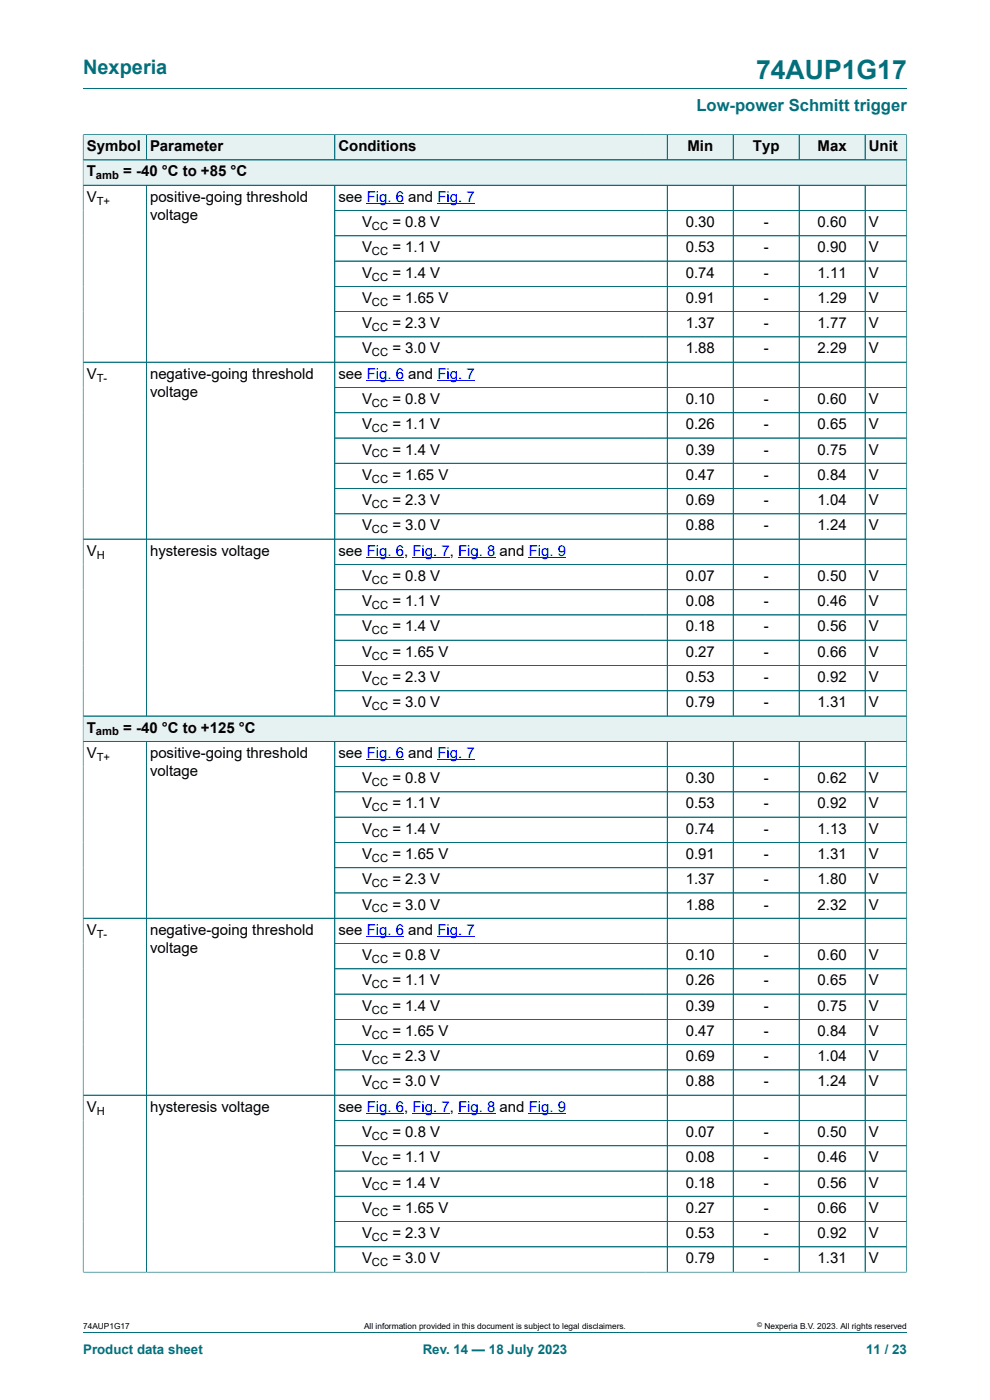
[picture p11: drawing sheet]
<svg xmlns="http://www.w3.org/2000/svg" width="210mm" height="297mm" viewBox="0 0 210 297" stroke-linecap="round" stroke-linejoin="round" font-family="sans-serif">
<defs><g id="words">
<text font-size="5.6" fill="#036f7b" x="160.4" y="16.8">74AUP1G17</text>
<text font-size="4.2" fill="#036f7b" x="17.6" y="15.6">Nexperia</text>
<text font-size="3.5" fill="#036f7b" x="147.7" y="23.7">Low-power Schmitt trigger</text>
<g font-size="3.2">
<text x="18.4" y="32.1">Symbol</text>
<text x="31.8" y="32.1">Parameter</text>
<text x="71.8" y="32.1">Conditions</text>
<text x="145.8" y="32.1">Min</text>
<text x="159.7" y="32.1">Typ</text>
<text x="173.4" y="32.1">Max</text>
<text x="184.3" y="32.1">Unit</text>
<text x="18.4" y="37.4">T</text>
<text x="26.1" y="37.4">= -40 °C to +85 °C</text>
<text x="18.4" y="42.8">V</text>
<text x="31.8" y="42.8">positive-going threshold</text>
<text x="31.8" y="46.6">voltage</text>
<text x="71.8" y="42.8">see Fig. 6 and Fig. 7</text>
<text x="76.8" y="48.2">V</text>
<text x="76.8" y="53.5">V</text>
<text x="83.2" y="48.2">= 0.8 V</text>
<text x="83.2" y="53.5">= 1.1 V</text>
<text x="145.5" y="48.2">0.30</text>
<text x="145.5" y="53.5">0.53</text>
<text x="162" y="48.2">-</text>
<text x="162" y="53.5">-</text>
<text x="173.4" y="48.2">0.60</text>
<text x="173.4" y="53.5">0.90</text>
<text x="184.3" y="48.2">V</text>
<text x="184.3" y="53.5">V</text>
<text x="76.8" y="58.9">V</text>
<text x="83.2" y="58.9">= 1.4 V</text>
<text x="145.5" y="58.9">0.74</text>
<text x="162" y="58.9">-</text>
<text x="173.4" y="58.9">1.11</text>
<text x="184.3" y="58.9">V</text>
<text x="76.8" y="64.3">V</text>
<text x="83.2" y="64.3">= 1.65 V</text>
<text x="145.5" y="64.3">0.91</text>
<text x="162" y="64.3">-</text>
<text x="173.4" y="64.3">1.29</text>
<text x="184.3" y="64.3">V</text>
<text x="76.8" y="69.6">V</text>
<text x="83.2" y="69.6">= 2.3 V</text>
<text x="145.5" y="69.6">1.37</text>
<text x="162" y="69.6">-</text>
<text x="173.4" y="69.6">1.77</text>
<text x="184.3" y="69.6">V</text>
<text x="76.8" y="75">V</text>
<text x="83.2" y="75">= 3.0 V</text>
<text x="145.5" y="75">1.88</text>
<text x="162" y="75">-</text>
<text x="173.4" y="75">2.29</text>
<text x="184.3" y="75">V</text>
<text x="18.4" y="80.3">V</text>
<text x="31.8" y="80.3">negative-going threshold</text>
<text x="71.8" y="80.3">see Fig. 6 and Fig. 7</text>
<text x="31.8" y="84.1">voltage</text>
<text x="76.8" y="85.7">V</text>
<text x="83.2" y="85.7">= 0.8 V</text>
<text x="145.5" y="85.7">0.10</text>
<text x="162" y="85.7">-</text>
<text x="173.4" y="85.7">0.60</text>
<text x="184.3" y="85.7">V</text>
<text x="76.8" y="91.1">V</text>
<text x="83.2" y="91.1">= 1.1 V</text>
<text x="145.5" y="91.1">0.26</text>
<text x="162" y="91.1">-</text>
<text x="173.4" y="91.1">0.65</text>
<text x="184.3" y="91.1">V</text>
<text x="76.8" y="96.4">V</text>
<text x="76.8" y="101.8">V</text>
<text x="83.2" y="96.4">= 1.4 V</text>
<text x="83.2" y="101.8">= 1.65 V</text>
<text x="145.5" y="96.4">0.39</text>
<text x="145.5" y="101.8">0.47</text>
<text x="162" y="96.4">-</text>
<text x="162" y="101.8">-</text>
<text x="173.4" y="96.4">0.75</text>
<text x="173.4" y="101.8">0.84</text>
<text x="184.3" y="96.4">V</text>
<text x="184.3" y="101.8">V</text>
<text x="76.8" y="107.1">V</text>
<text x="83.2" y="107.1">= 2.3 V</text>
<text x="145.5" y="107.1">0.69</text>
<text x="162" y="107.1">-</text>
<text x="173.4" y="107.1">1.04</text>
<text x="184.3" y="107.1">V</text>
<text x="76.8" y="112.5">V</text>
<text x="83.2" y="112.5">= 3.0 V</text>
<text x="145.5" y="112.5">0.88</text>
<text x="162" y="112.5">-</text>
<text x="173.4" y="112.5">1.24</text>
<text x="184.3" y="112.5">V</text>
<text x="18.4" y="117.9">V</text>
<text x="31.8" y="117.9">hysteresis voltage</text>
<text x="71.8" y="117.9">see Fig. 6, Fig. 7, Fig. 8 and Fig. 9</text>
<text x="76.8" y="123.2">V</text>
<text x="83.2" y="123.2">= 0.8 V</text>
<text x="145.5" y="123.2">0.07</text>
<text x="162" y="123.2">-</text>
<text x="173.4" y="123.2">0.50</text>
<text x="184.3" y="123.2">V</text>
<text x="76.8" y="128.6">V</text>
<text x="83.2" y="128.6">= 1.1 V</text>
<text x="145.5" y="128.6">0.08</text>
<text x="162" y="128.6">-</text>
<text x="173.4" y="128.6">0.46</text>
<text x="184.3" y="128.6">V</text>
<text x="76.8" y="134">V</text>
<text x="83.2" y="134">= 1.4 V</text>
<text x="145.5" y="134">0.18</text>
<text x="162" y="134">-</text>
<text x="173.4" y="134">0.56</text>
<text x="184.3" y="134">V</text>
<text x="76.8" y="139.3">V</text>
<text x="83.2" y="139.3">= 1.65 V</text>
<text x="145.5" y="139.3">0.27</text>
<text x="162" y="139.3">-</text>
<text x="173.4" y="139.3">0.66</text>
<text x="184.3" y="139.3">V</text>
<text x="76.8" y="144.7">V</text>
<text x="83.2" y="144.7">= 2.3 V</text>
<text x="145.5" y="144.7">0.53</text>
<text x="162" y="144.7">-</text>
<text x="173.4" y="144.7">0.92</text>
<text x="184.3" y="144.7">V</text>
<text x="18.4" y="155.4">T</text>
<text x="26.1" y="155.4">= -40 °C to +125 °C</text>
<text x="76.8" y="150">V</text>
<text x="83.2" y="150">= 3.0 V</text>
<text x="145.5" y="150">0.79</text>
<text x="162" y="150">-</text>
<text x="173.4" y="150">1.31</text>
<text x="184.3" y="150">V</text>
<text x="18.4" y="160.8">V</text>
<text x="31.8" y="160.8">positive-going threshold</text>
<text x="71.8" y="160.8">see Fig. 6 and Fig. 7</text>
<text x="31.8" y="164.6">voltage</text>
<text x="76.8" y="166.1">V</text>
<text x="83.2" y="166.1">= 0.8 V</text>
<text x="145.5" y="166.1">0.30</text>
<text x="162" y="166.1">-</text>
<text x="173.4" y="166.1">0.62</text>
<text x="184.3" y="166.1">V</text>
<text x="76.8" y="171.5">V</text>
<text x="83.2" y="171.5">= 1.1 V</text>
<text x="145.5" y="171.5">0.53</text>
<text x="162" y="171.5">-</text>
<text x="173.4" y="171.5">0.92</text>
<text x="184.3" y="171.5">V</text>
<text x="76.8" y="176.9">V</text>
<text x="83.2" y="176.9">= 1.4 V</text>
<text x="145.5" y="176.9">0.74</text>
<text x="162" y="176.9">-</text>
<text x="173.4" y="176.9">1.13</text>
<text x="184.3" y="176.9">V</text>
<text x="76.8" y="182.2">V</text>
<text x="83.2" y="182.2">= 1.65 V</text>
<text x="145.5" y="182.2">0.91</text>
<text x="162" y="182.2">-</text>
<text x="173.4" y="182.2">1.31</text>
<text x="184.3" y="182.2">V</text>
<text x="76.8" y="187.6">V</text>
<text x="83.2" y="187.6">= 2.3 V</text>
<text x="145.5" y="187.6">1.37</text>
<text x="162" y="187.6">-</text>
<text x="173.4" y="187.6">1.80</text>
<text x="184.3" y="187.6">V</text>
<text x="76.8" y="192.9">V</text>
<text x="83.2" y="192.9">= 3.0 V</text>
<text x="145.5" y="192.9">1.88</text>
<text x="162" y="192.9">-</text>
<text x="173.4" y="192.9">2.32</text>
<text x="184.3" y="192.9">V</text>
<text x="18.4" y="198.3">V</text>
<text x="31.8" y="198.3">negative-going threshold</text>
<text x="31.8" y="202.1">voltage</text>
<text x="71.8" y="198.3">see Fig. 6 and Fig. 7</text>
<text x="76.8" y="203.7">V</text>
<text x="83.2" y="203.7">= 0.8 V</text>
<text x="145.5" y="203.7">0.10</text>
<text x="162" y="203.7">-</text>
<text x="173.4" y="203.7">0.60</text>
<text x="184.3" y="203.7">V</text>
<text x="76.8" y="209">V</text>
<text x="83.2" y="209">= 1.1 V</text>
<text x="145.5" y="209">0.26</text>
<text x="162" y="209">-</text>
<text x="173.4" y="209">0.65</text>
<text x="184.3" y="209">V</text>
<text x="76.8" y="214.4">V</text>
<text x="83.2" y="214.4">= 1.4 V</text>
<text x="145.5" y="214.4">0.39</text>
<text x="162" y="214.4">-</text>
<text x="173.4" y="214.4">0.75</text>
<text x="184.3" y="214.4">V</text>
<text x="76.8" y="219.8">V</text>
<text x="83.2" y="219.8">= 1.65 V</text>
<text x="145.5" y="219.8">0.47</text>
<text x="162" y="219.8">-</text>
<text x="173.4" y="219.8">0.84</text>
<text x="184.3" y="219.8">V</text>
<text x="76.8" y="225.1">V</text>
<text x="83.2" y="225.1">= 2.3 V</text>
<text x="145.5" y="225.1">0.69</text>
<text x="162" y="225.1">-</text>
<text x="173.4" y="225.1">1.04</text>
<text x="184.3" y="225.1">V</text>
<text x="76.8" y="230.5">V</text>
<text x="83.2" y="230.5">= 3.0 V</text>
<text x="145.5" y="230.5">0.88</text>
<text x="162" y="230.5">-</text>
<text x="173.4" y="230.5">1.24</text>
<text x="184.3" y="230.5">V</text>
<text x="18.4" y="235.8">V</text>
<text x="31.8" y="235.8">hysteresis voltage</text>
<text x="71.8" y="235.8">see Fig. 6, Fig. 7, Fig. 8 and Fig. 9</text>
<text x="76.8" y="241.2">V</text>
<text x="83.2" y="241.2">= 0.8 V</text>
<text x="145.5" y="241.2">0.07</text>
<text x="162" y="241.2">-</text>
<text x="173.4" y="241.2">0.50</text>
<text x="184.3" y="241.2">V</text>
<text x="76.8" y="246.6">V</text>
<text x="76.8" y="251.9">V</text>
<text x="83.2" y="246.6">= 1.1 V</text>
<text x="83.2" y="251.9">= 1.4 V</text>
<text x="145.5" y="246.6">0.08</text>
<text x="145.5" y="251.9">0.18</text>
<text x="162" y="246.6">-</text>
<text x="162" y="251.9">-</text>
<text x="173.4" y="246.6">0.46</text>
<text x="173.4" y="251.9">0.56</text>
<text x="184.3" y="246.6">V</text>
<text x="184.3" y="251.9">V</text>
<text x="76.8" y="257.3">V</text>
<text x="83.2" y="257.3">= 1.65 V</text>
<text x="145.5" y="257.3">0.27</text>
<text x="162" y="257.3">-</text>
<text x="173.4" y="257.3">0.66</text>
<text x="184.3" y="257.3">V</text>
<text x="76.8" y="262.7">V</text>
<text x="83.2" y="262.7">= 2.3 V</text>
<text x="145.5" y="262.7">0.53</text>
<text x="162" y="262.7">-</text>
<text x="173.4" y="262.7">0.92</text>
<text x="184.3" y="262.7">V</text>
<text x="76.8" y="268">V</text>
<text x="83.2" y="268">= 3.0 V</text>
<text x="145.5" y="268">0.79</text>
<text x="162" y="268">-</text>
<text x="173.4" y="268">1.31</text>
<text x="184.3" y="268">V</text>
</g>
<g font-size="2.8" fill="#036f7b">
<text x="17.6" y="287.2">Product data sheet</text>
<text x="89.7" y="287.2">Rev. 14 — 18 July 2023</text>
<text x="183.7" y="287.2">11 / 23</text>
</g>
<g font-size="2.4">
<text x="20.4" y="38.1">amb</text>
<text x="20.5" y="43.4">T+</text>
<text x="78.9" y="48.8">CC</text>
<text x="78.9" y="54.1">CC</text>
<text x="78.9" y="59.5">CC</text>
<text x="78.9" y="64.9">CC</text>
<text x="78.9" y="70.2">CC</text>
<text x="78.9" y="75.6">CC</text>
<text x="20.5" y="81">T-</text>
<text x="78.9" y="86.3">CC</text>
<text x="78.9" y="91.7">CC</text>
<text x="78.9" y="97">CC</text>
<text x="78.9" y="102.4">CC</text>
<text x="78.9" y="107.8">CC</text>
<text x="78.9" y="113.1">CC</text>
<text x="20.5" y="118.5">H</text>
<text x="78.9" y="123.9">CC</text>
<text x="78.9" y="129.2">CC</text>
<text x="78.9" y="134.6">CC</text>
<text x="78.9" y="139.9">CC</text>
<text x="78.9" y="145.3">CC</text>
<text x="78.9" y="150.7">CC</text>
<text x="20.4" y="156">amb</text>
<text x="20.5" y="161.4">T+</text>
<text x="78.9" y="166.8">CC</text>
<text x="78.9" y="172.1">CC</text>
<text x="78.9" y="177.5">CC</text>
<text x="78.9" y="182.8">CC</text>
<text x="78.9" y="188.2">CC</text>
<text x="78.9" y="193.6">CC</text>
<text x="20.5" y="198.9">T-</text>
<text x="78.9" y="204.3">CC</text>
<text x="78.9" y="209.6">CC</text>
<text x="78.9" y="215">CC</text>
<text x="78.9" y="220.4">CC</text>
<text x="78.9" y="225.7">CC</text>
<text x="78.9" y="231.1">CC</text>
<text x="20.5" y="236.5">H</text>
<text x="78.9" y="241.8">CC</text>
<text x="78.9" y="247.2">CC</text>
<text x="78.9" y="252.5">CC</text>
<text x="78.9" y="257.9">CC</text>
<text x="78.9" y="263.3">CC</text>
<text x="78.9" y="268.6">CC</text>
</g>
<g font-size="1.8">
<text x="17.6" y="282">74AUP1G17</text>
<text x="77.2" y="282">All information provided in this document is subject to legal disclaimers.</text>
<text x="162.2" y="282">Nexperia B.V. 2023. All rights reserved</text>
</g>
<text font-size="1.4" x="160.6" y="281.6">©</text>
</g></defs>
<path d="M17.6 18.8h174.8" fill="none" stroke="#036f7b" stroke-width=".21"/>
<path d="M17.7 28.6h13.3v5.3h-13.3z" fill="#e6f1f2"/>
<path d="M17.6 28.5v5.4h13.4v-5.3h-13.4" fill="none" stroke="#036f7b" stroke-width=".21"/>
<path d="M31.1 28.6h39.8v5.3h-39.8z" fill="#e6f1f2"/>
<path d="M31 28.6h40v5.3h-40z" fill="none" stroke="#036f7b" stroke-width=".21"/>
<path d="M71.1 28.6h65.9v5.3h-65.9z" fill="#e6f1f2"/>
<path d="M137 28.6h-66v5.3h66" fill="none" stroke="#036f7b" stroke-width=".21"/>
<path d="M137 28.6h4.5v5.3h-4.5z" fill="#e6f1f2"/>
<path d="M137 28.6h4.6v5.3h-4.6" fill="none" stroke="#036f7b" stroke-width=".21"/>
<path d="M141.6 28.6h13.9v5.3h-13.9z" fill="#e6f1f2"/>
<path d="M141.6 28.6h13.9v5.3h-13.9z" fill="none" stroke="#036f7b" stroke-width=".21"/>
<path d="M155.6 28.6h13.9v5.3h-13.9z" fill="#e6f1f2"/>
<path d="M155.5 28.6h14v5.3h-14z" fill="none" stroke="#036f7b" stroke-width=".21"/>
<path d="M169.6 28.6h13.8v5.3h-13.8z" fill="#e6f1f2"/>
<path d="M169.5 28.6h14v5.3h-14z" fill="none" stroke="#036f7b" stroke-width=".21"/>
<path d="M183.6 28.6h8.7v5.3h-8.7z" fill="#e6f1f2"/>
<path d="M192.3 28.5v10.8h-174.7v-5.4h174.7M192.4 28.6h-8.9v5.3" fill="none" stroke="#036f7b" stroke-width=".21"/>
<path d="M17.7 34h174.6v5.2h-174.6z" fill="#e6f1f2"/>
<g fill="none" stroke="#036f7b" stroke-width=".21">
<path d="M17.6 39.3h174.7v118h-174.7zM31 39.3v112.6M71 39.3v112.6M141.6 39.3v112.6M155.5 39.3v112.6M169.5 39.3v112.6M183.5 39.3v112.6M71 44.7h121.3M71 50h121.3M71 55.4h121.3M17.6 76.8h174.7M71 60.7h121.3"/>
<path d="M71 66.1h121.3M71 71.5h121.3M71 82.2h121.3M71 87.6h121.3M71 92.9h121.3M71 98.3h121.3M17.6 114.4h174.7M71 103.6h121.3M71 109h121.3M71 119.7h121.3M71 125.1h121.3M71 130.5h121.3"/>
<path d="M71 135.8h121.3M17.6 151.9h174.7M71 141.2h121.3M71 146.5h121.3"/>
</g>
<path d="M77.8 43.1h7.9M92.8 43.1h7.9M77.8 80.7h7.9M92.8 80.7h7.9M77.8 118.2h7.9M87.5 118.2h7.9M97.2 118.2h7.9M112.2 118.2h7.9" fill="none" stroke="#00f" stroke-width=".21"/>
<path d="M17.7 152h174.6v5.2h-174.6z" fill="#e6f1f2"/>
<g fill="none" stroke="#036f7b" stroke-width=".21">
<path d="M17.6 28.6v241.3M17.7 28.6h174.6M17.7 33.9h174.6M17.7 39.3h174.6M31 28.6v5.3M31 39.4v112.4M71 28.6v5.3M71 39.4v112.4M141.6 28.6v5.3M141.6 39.4v112.4M155.5 28.6v5.3M155.5 39.4v112.4"/>
<path d="M169.5 28.6v5.3M169.5 39.4v112.4M183.5 28.6v5.3M183.5 39.4v112.4M192.3 28.6v241.3M71.1 44.7h121.2M71.1 50h121.2M71.1 55.4h121.2M71.1 60.7h121.2M71.1 66.1h121.2M71.1 71.5h121.2M192.3 76.8h-174.6"/>
<path d="M71.1 82.2h121.2M71.1 87.6h121.2M71.1 92.9h121.2M71.1 98.3h121.2M17.7 114.4h174.6M71.1 103.6h121.2M71.1 109h121.2M71.1 119.7h121.2M71.1 125.1h121.2M71.1 130.5h121.2M71.1 135.8h121.2M17.6 157.3h174.7"/>
<path d="M17.7 151.9h174.6M31 157.3v112.6M71 157.3v112.6M71.1 141.2h121.2M71.1 146.5h121.2M141.6 157.3v112.6M155.5 157.3v112.6M169.5 157.3v112.6M183.5 157.3v112.6M71 162.6h121.3M71 168h121.3M71 173.4h121.3"/>
<path d="M71 178.7h121.3M71 184.1h121.3M71 189.4h121.3M192.3 194.8h-174.7M71 200.2h121.3M71 205.5h121.3M71 210.9h121.3M71 216.3h121.3M71 221.6h121.3M71 227h121.3M71 237.7h121.3M192.3 232.3h-174.7"/>
<path d="M71 243.1h121.3M71 248.4h121.3M71 253.8h121.3M71 259.2h121.3M71 264.5h121.3M192.4 269.9h-174.8M17.6 282.6h174.8"/>
</g>
<path d="M77.8 161.1h7.9M92.8 161.1h7.9M77.8 198.6h7.9M92.8 198.6h7.9M77.8 236.2h7.9M87.5 236.2h7.9M97.2 236.2h7.9M112.2 236.2h7.9" fill="none" stroke="#00f" stroke-width=".21"/>
<use href="#words"/>
</svg>
